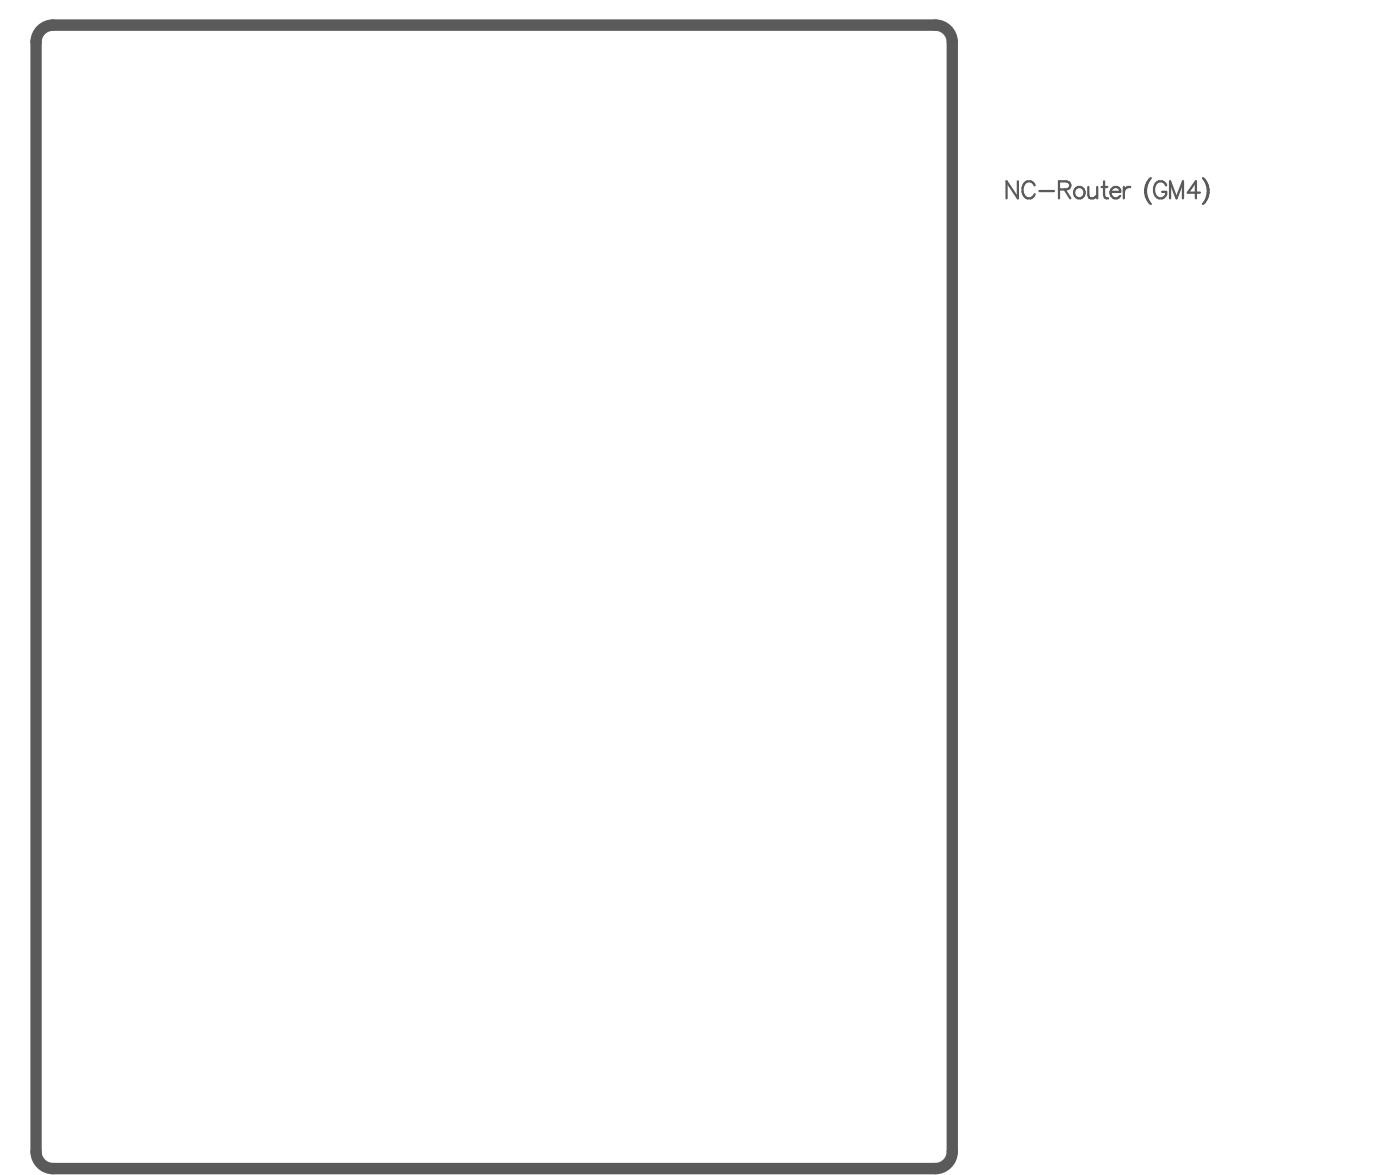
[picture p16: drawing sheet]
<svg xmlns="http://www.w3.org/2000/svg" width="412mm" height="346mm" viewBox="0 0 412 346" stroke-linecap="round" stroke-linejoin="round" font-family="sans-serif">
<path d="M12.4 8.6a5 5 0 0 1 3.2-1.2h259.7a5 5 0 0 1 5 5v326.4a5 5 0 0 1-5 5h-259.7a5 5 0 0 1-5-5v-326.4a5 5 0 0 1 1.8-3.8z" fill="none" stroke="#5a5a5a" stroke-width="3.4"/>
<g fill="none" stroke="#5a5a5a" stroke-width=".67">
<path d="M299.6 53.4v5l-3.4-5v5M304.5 54.5a1.84 1.84 0 0 0-2.1-1.2 1.84 1.84 0 0 0-1.4 2 2.3 2.3 0 0 0 2.3 3.1l1-.8 .2-.4M305.9 56.2h4.3M311.7 55.7h2.1l.7-.2a1.16 1.16 0 0 0 0-1.9l-.7-.2h-2.1v5M313.3 55.7l1.7 2.7M316.4 55.7a1.59 1.59 0 0 1 2.3-.2 1.59 1.59 0 0 1 0 2.4 1.59 1.59 0 0 1-2.3-.3l-.3-.7zM320.3 55v2.4l.2 .7 1.2 .3 1.2-1M322.9 55v3.4M324.2 55h1.7M324.9 53.4v4l.3 .7 .9 .3M326.8 56.5a1.57 1.57 0 0 0 1 1.7 1.57 1.57 0 0 0 1.9-.6M327.1 55.7a1.38 1.38 0 0 1 1.6-.7 1.38 1.38 0 0 1 1 1.5h-2.9z"/>
<path d="M330.8 55v3.4M332.7 55a1.61 1.61 0 0 0-1.9 1.5M338.2 52.9a5.2 5.2 0 0 0 0 6.6M338.2 59.5l.5 .5M338.2 52.9a6.2 6.2 0 0 0 0 6.6M338.7 52.4l-.5 .5M343.2 54.5a1.84 1.84 0 0 0-2.1-1.2 1.84 1.84 0 0 0-1.4 2 2.3 2.3 0 0 0 2.3 3.1 1.68 1.68 0 0 0 1.2-1.9h-1.2M344.4 58.4v-5l1.9 5 1.9-5v5M353.2 56.7h-3.6l2.4-3.3v5M354 52.4l.5 .5M354.5 52.9a5.2 5.2 0 0 1 0 6.6M354.5 59.5l-.5 .5"/>
<path d="M354.5 52.9a6.2 6.2 0 0 1 0 6.6"/>
</g>
</svg>
